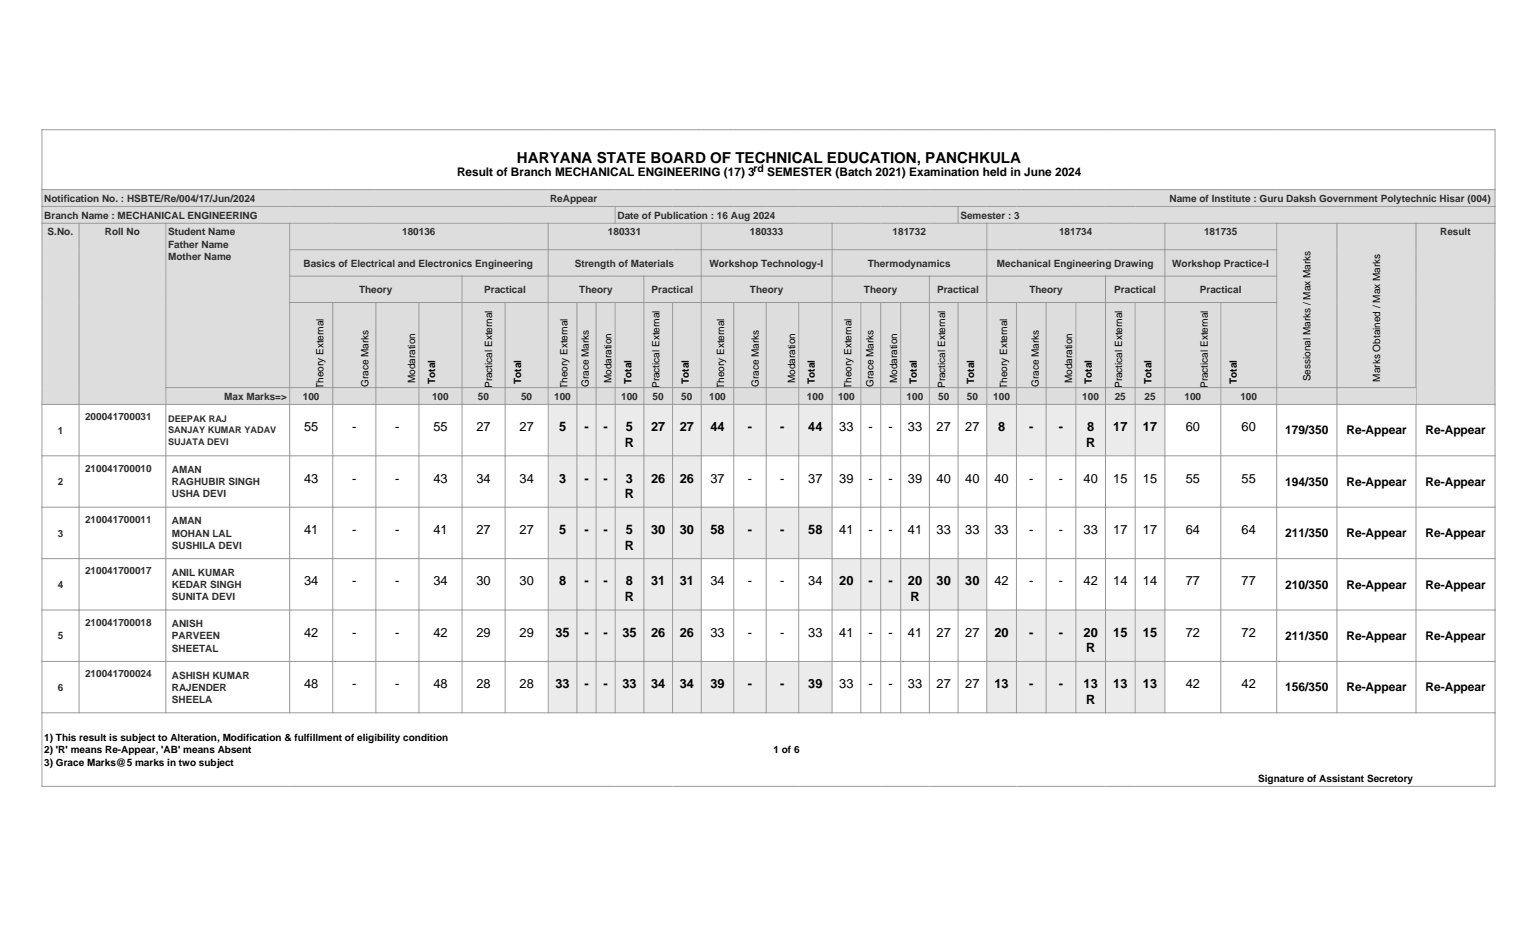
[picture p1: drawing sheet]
<svg xmlns="http://www.w3.org/2000/svg" width="444mm" height="270mm" viewBox="0 0 444 270" stroke-linecap="round" stroke-linejoin="round" font-family="sans-serif">
<defs><g id="words">
<text font-size="4.4" x="149.5" y="47.1">HARYANA STATE BOARD OF TECHNICAL EDUCATION, PANCHKULA</text>
<g font-size="3.7">
<text x="87.9" y="124.7">55</text>
<text x="101.9" y="124.7">-</text>
<text x="114.3" y="124.7">-</text>
<text x="125.3" y="124.7">55</text>
<text x="137.8" y="124.7">27</text>
<text x="150.3" y="124.7">27</text>
<text x="161.7" y="124.7">5</text>
<text x="169" y="124.7">-</text>
<text x="174.5" y="124.7">-</text>
<text x="181" y="124.7">5</text>
<text x="188.3" y="124.7">27</text>
<text x="196.6" y="124.7">27</text>
<text x="205.4" y="124.7">44</text>
<text x="216.3" y="124.7">-</text>
<text x="225.7" y="124.7">-</text>
<text x="233.8" y="124.7">44</text>
<text x="242.7" y="124.7">33</text>
<text x="251.2" y="124.7">-</text>
<text x="257" y="124.7">-</text>
<text x="262.6" y="124.7">33</text>
<text x="270.9" y="124.7">27</text>
<text x="279.2" y="124.7">27</text>
<text x="288.6" y="124.7">8</text>
<text x="297.6" y="124.7">-</text>
<text x="306.2" y="124.7">-</text>
<text x="314.4" y="124.7">8</text>
<text x="321.9" y="124.7">17</text>
<text x="330.5" y="124.7">17</text>
<text x="342.9" y="124.7">60</text>
<text x="359.1" y="124.7">60</text>
<text x="180.7" y="129.2">R</text>
<text x="314.1" y="129.2">R</text>
<text x="87.9" y="139.6">43</text>
<text x="101.9" y="139.6">-</text>
<text x="114.3" y="139.6">-</text>
<text x="125.3" y="139.6">43</text>
<text x="137.8" y="139.6">34</text>
<text x="150.3" y="139.6">34</text>
<text x="161.7" y="139.6">3</text>
<text x="169" y="139.6">-</text>
<text x="174.5" y="139.6">-</text>
<text x="181" y="139.6">3</text>
<text x="188.3" y="139.6">26</text>
<text x="196.6" y="139.6">26</text>
<text x="205.4" y="139.6">37</text>
<text x="216.3" y="139.6">-</text>
<text x="225.7" y="139.6">-</text>
<text x="233.8" y="139.6">37</text>
<text x="242.7" y="139.6">39</text>
<text x="251.2" y="139.6">-</text>
<text x="257" y="139.6">-</text>
<text x="262.6" y="139.6">39</text>
<text x="270.9" y="139.6">40</text>
<text x="279.2" y="139.6">40</text>
<text x="287.6" y="139.6">40</text>
<text x="297.6" y="139.6">-</text>
<text x="306.2" y="139.6">-</text>
<text x="313.4" y="139.6">40</text>
<text x="321.9" y="139.6">15</text>
<text x="330.5" y="139.6">15</text>
<text x="342.9" y="139.6">55</text>
<text x="359.1" y="139.6">55</text>
<text x="180.7" y="144.1">R</text>
<text x="87.9" y="154.4">41</text>
<text x="101.9" y="154.4">-</text>
<text x="114.3" y="154.4">-</text>
<text x="125.3" y="154.4">41</text>
<text x="137.8" y="154.4">27</text>
<text x="150.3" y="154.4">27</text>
<text x="161.7" y="154.4">5</text>
<text x="169" y="154.4">-</text>
<text x="174.5" y="154.4">-</text>
<text x="181" y="154.4">5</text>
<text x="188.3" y="154.4">30</text>
<text x="196.6" y="154.4">30</text>
<text x="205.4" y="154.4">58</text>
<text x="216.3" y="154.4">-</text>
<text x="225.7" y="154.4">-</text>
<text x="233.8" y="154.4">58</text>
<text x="242.7" y="154.4">41</text>
<text x="251.2" y="154.4">-</text>
<text x="257" y="154.4">-</text>
<text x="262.6" y="154.4">41</text>
<text x="270.9" y="154.4">33</text>
<text x="279.2" y="154.4">33</text>
<text x="287.6" y="154.4">33</text>
<text x="297.6" y="154.4">-</text>
<text x="306.2" y="154.4">-</text>
<text x="313.4" y="154.4">33</text>
<text x="321.9" y="154.4">17</text>
<text x="330.5" y="154.4">17</text>
<text x="342.9" y="154.4">64</text>
<text x="359.1" y="154.4">64</text>
<text x="180.7" y="159">R</text>
<text x="87.9" y="169.3">34</text>
<text x="101.9" y="169.3">-</text>
<text x="114.3" y="169.3">-</text>
<text x="125.3" y="169.3">34</text>
<text x="137.8" y="169.3">30</text>
<text x="150.3" y="169.3">30</text>
<text x="161.7" y="169.3">8</text>
<text x="169" y="169.3">-</text>
<text x="174.5" y="169.3">-</text>
<text x="180.7" y="173.8">R</text>
<text x="181" y="169.3">8</text>
<text x="188.3" y="169.3">31</text>
<text x="196.6" y="169.3">31</text>
<text x="205.4" y="169.3">34</text>
<text x="216.3" y="169.3">-</text>
<text x="225.7" y="169.3">-</text>
<text x="233.8" y="169.3">34</text>
<text x="242.7" y="169.3">20</text>
<text x="251.2" y="169.3">-</text>
<text x="257" y="169.3">-</text>
<text x="262.6" y="169.3">20</text>
<text x="263.3" y="173.8">R</text>
<text x="270.9" y="169.3">30</text>
<text x="279.2" y="169.3">30</text>
<text x="287.6" y="169.3">42</text>
<text x="297.6" y="169.3">-</text>
<text x="306.2" y="169.3">-</text>
<text x="313.4" y="169.3">42</text>
<text x="321.9" y="169.3">14</text>
<text x="330.5" y="169.3">14</text>
<text x="342.9" y="169.3">77</text>
<text x="359.1" y="169.3">77</text>
<text x="87.9" y="184.2">42</text>
<text x="101.9" y="184.2">-</text>
<text x="114.3" y="184.2">-</text>
<text x="125.3" y="184.2">42</text>
<text x="137.8" y="184.2">29</text>
<text x="150.3" y="184.2">29</text>
<text x="160.6" y="184.2">35</text>
<text x="169" y="184.2">-</text>
<text x="174.5" y="184.2">-</text>
<text x="180" y="184.2">35</text>
<text x="188.3" y="184.2">26</text>
<text x="196.6" y="184.2">26</text>
<text x="205.4" y="184.2">33</text>
<text x="216.3" y="184.2">-</text>
<text x="225.7" y="184.2">-</text>
<text x="233.8" y="184.2">33</text>
<text x="242.7" y="184.2">41</text>
<text x="251.2" y="184.2">-</text>
<text x="257" y="184.2">-</text>
<text x="262.6" y="184.2">41</text>
<text x="270.9" y="184.2">27</text>
<text x="279.2" y="184.2">27</text>
<text x="287.6" y="184.2">20</text>
<text x="297.6" y="184.2">-</text>
<text x="306.2" y="184.2">-</text>
<text x="313.4" y="184.2">20</text>
<text x="321.9" y="184.2">15</text>
<text x="330.5" y="184.2">15</text>
<text x="342.9" y="184.2">72</text>
<text x="359.1" y="184.2">72</text>
<text x="314.1" y="188.7">R</text>
<text x="87.9" y="199">48</text>
<text x="101.9" y="199">-</text>
<text x="114.3" y="199">-</text>
<text x="125.3" y="199">48</text>
<text x="137.8" y="199">28</text>
<text x="150.3" y="199">28</text>
<text x="160.6" y="199">33</text>
<text x="169" y="199">-</text>
<text x="174.5" y="199">-</text>
<text x="180" y="199">33</text>
<text x="188.3" y="199">34</text>
<text x="196.6" y="199">34</text>
<text x="205.4" y="199">39</text>
<text x="216.3" y="199">-</text>
<text x="225.7" y="199">-</text>
<text x="233.8" y="199">39</text>
<text x="242.7" y="199">33</text>
<text x="251.2" y="199">-</text>
<text x="257" y="199">-</text>
<text x="262.6" y="199">33</text>
<text x="270.9" y="199">27</text>
<text x="279.2" y="199">27</text>
<text x="287.6" y="199">13</text>
<text x="297.6" y="199">-</text>
<text x="306.2" y="199">-</text>
<text x="313.4" y="199">13</text>
<text x="314.1" y="203.6">R</text>
<text x="321.9" y="199">13</text>
<text x="330.5" y="199">13</text>
<text x="342.9" y="199">42</text>
<text x="359.1" y="199">42</text>
</g>
<g font-size="3.5">
<text x="371.7" y="125.7">179/350</text>
<text x="389.4" y="125.7">Re-Appear</text>
<text x="412.2" y="125.7">Re-Appear</text>
<text x="371.7" y="140.5">194/350</text>
<text x="389.4" y="140.5">Re-Appear</text>
<text x="412.2" y="140.5">Re-Appear</text>
<text x="371.7" y="155.4">211/350</text>
<text x="389.4" y="155.4">Re-Appear</text>
<text x="412.2" y="155.4">Re-Appear</text>
<text x="371.7" y="170.3">210/350</text>
<text x="389.4" y="170.3">Re-Appear</text>
<text x="412.2" y="170.3">Re-Appear</text>
<text x="371.7" y="185.1">211/350</text>
<text x="389.4" y="185.1">Re-Appear</text>
<text x="412.2" y="185.1">Re-Appear</text>
<text x="371.7" y="200">156/350</text>
<text x="389.4" y="200">Re-Appear</text>
<text x="412.2" y="200">Re-Appear</text>
</g>
<g font-size="3.4">
<text x="132.2" y="51">Result of Branch MECHANICAL ENGINEERING (17) 3</text>
<text x="221.9" y="51">SEMESTER (Batch 2021) Examination held in June 2024</text>
</g>
<text font-size="3" x="217.9" y="49.8">rd</text>
<g font-size="2.9" fill="#2f2d2d">
<text x="12.8" y="58.3">Notification No. : HSBTE/Re/004/17/Jun/2024</text>
<text x="159.1" y="58.3">ReAppear</text>
<text x="338.2" y="58.3">Name of Institute : Guru Daksh Government Polytechnic Hisar (004)</text>
<text x="12.8" y="63.2">Branch Name : MECHANICAL ENGINEERING</text>
<text x="178.6" y="63.2">Date of Publication : 16 Aug 2024</text>
<text x="277.7" y="63.2">Semester : 3</text>
<text x="13.8" y="68.1">S.No.</text>
<text x="30.3" y="68.1">Roll No</text>
<text x="48.6" y="68.1">Student Name</text>
<text x="48.6" y="71.7">Father Name</text>
<text x="116.3" y="68.1">180136</text>
<text x="175.8" y="68.1">180331</text>
<text x="216.9" y="68.1">180333</text>
<text x="258.2" y="68.1">181732</text>
<text x="306.3" y="68.1">181734</text>
<text x="348.2" y="68.1">181735</text>
<text x="416.5" y="68.1">Result</text>
<text x="48.6" y="75.2">Mother Name</text>
<text x="87.8" y="77.1">Basics of Electrical and Electronics Engineering</text>
<text x="166.2" y="77.1">Strength of Materials</text>
<text x="205.1" y="77.1">Workshop Technology-I</text>
<text x="251" y="77.1">Thermodynamics</text>
<text x="288.3" y="77.1">Mechanical Engineering Drawing</text>
<text x="339" y="77.1">Workshop Practice-I</text>
<text x="103.8" y="84.8">Theory</text>
<text x="140" y="84.8">Practical</text>
<text x="167.5" y="84.8">Theory</text>
<text x="188.4" y="84.8">Practical</text>
<text x="216.9" y="84.8">Theory</text>
<text x="249.9" y="84.8">Theory</text>
<text x="271" y="84.8">Practical</text>
<text x="297.7" y="84.8">Theory</text>
<text x="322.2" y="84.8">Practical</text>
<text x="347" y="84.8">Practical</text>
<text x="64.8" y="115.6">Max Marks=&gt;</text>
<text x="87.6" y="115.6">100</text>
<text x="125" y="115.6">100</text>
<text x="138.2" y="115.6">50</text>
<text x="150.7" y="115.6">50</text>
<text x="160.3" y="115.6">100</text>
<text x="179.6" y="115.6">100</text>
<text x="188.7" y="115.6">50</text>
<text x="197" y="115.6">50</text>
<text x="205.1" y="115.6">100</text>
<text x="233.4" y="115.6">100</text>
<text x="242.4" y="115.6">100</text>
<text x="262.2" y="115.6">100</text>
<text x="271.3" y="115.6">50</text>
<text x="279.6" y="115.6">50</text>
<text x="287.2" y="115.6">100</text>
<text x="313" y="115.6">100</text>
<text x="322.4" y="115.6">25</text>
<text x="331" y="115.6">25</text>
<text x="342.5" y="115.6">100</text>
<text x="358.7" y="115.6">100</text>
<text x="16.7" y="125.5">1</text>
<text x="24.6" y="121.5">200041700031</text>
<text x="24.6" y="136.4">210041700010</text>
<text x="49.7" y="136.8">AMAN</text>
<text x="16.7" y="140.4">2</text>
<text x="49.7" y="140.4">RAGHUBIR SINGH</text>
<text x="49.7" y="143.9">USHA DEVI</text>
<text x="16.7" y="155.2">3</text>
<text x="24.6" y="151.3">210041700011</text>
<text x="49.7" y="151.7">AMAN</text>
<text x="49.7" y="155.2">MOHAN LAL</text>
<text x="49.7" y="158.8">SUSHILA DEVI</text>
<text x="24.6" y="166.1">210041700017</text>
<text x="49.7" y="166.5">ANIL KUMAR</text>
<text x="16.7" y="170.1">4</text>
<text x="49.7" y="170.1">KEDAR SINGH</text>
<text x="49.7" y="173.6">SUNITA DEVI</text>
<text x="16.7" y="184.9">5</text>
<text x="24.6" y="181">210041700018</text>
<text x="49.7" y="181.4">ANISH</text>
<text x="49.7" y="184.9">PARVEEN</text>
<text x="49.7" y="188.5">SHEETAL</text>
<text x="24.6" y="195.9">210041700024</text>
<text x="49.7" y="196.3">ASHISH KUMAR</text>
<text x="16.7" y="199.8">6</text>
<text x="49.7" y="199.8">RAJENDER</text>
<text x="49.7" y="203.4">SHEELA</text>
</g>
<g font-size="2.9">
<text x="93.5" y="112.5" transform="rotate(-90 93.5 112.5)">Theory External</text>
<text x="106.6" y="111.9" transform="rotate(-90 106.6 111.9)">Grace Marks</text>
<text x="120.1" y="110.9" transform="rotate(-90 120.1 110.9)">Modaration</text>
<text x="125.8" y="111" transform="rotate(-90 125.8 111)">Total</text>
<text x="142.3" y="112.3" transform="rotate(-90 142.3 112.3)">Practical External</text>
<text x="150.8" y="111" transform="rotate(-90 150.8 111)">Total</text>
<text x="164.1" y="112.5" transform="rotate(-90 164.1 112.5)">Theory External</text>
<text x="170.3" y="111.9" transform="rotate(-90 170.3 111.9)">Grace Marks</text>
<text x="176.9" y="110.9" transform="rotate(-90 176.9 110.9)">Modaration</text>
<text x="182.6" y="111" transform="rotate(-90 182.6 111)">Total</text>
<text x="190.7" y="112.3" transform="rotate(-90 190.7 112.3)">Practical External</text>
<text x="199.2" y="111" transform="rotate(-90 199.2 111)">Total</text>
<text x="209.5" y="112.5" transform="rotate(-90 209.5 112.5)">Theory External</text>
<text x="219.5" y="111.9" transform="rotate(-90 219.5 111.9)">Grace Marks</text>
<text x="229.9" y="110.9" transform="rotate(-90 229.9 110.9)">Modaration</text>
<text x="235.7" y="111" transform="rotate(-90 235.7 111)">Total</text>
<text x="246.2" y="112.5" transform="rotate(-90 246.2 112.5)">Theory External</text>
<text x="252.6" y="111.9" transform="rotate(-90 252.6 111.9)">Grace Marks</text>
<text x="259.4" y="110.9" transform="rotate(-90 259.4 110.9)">Modaration</text>
<text x="265.2" y="111" transform="rotate(-90 265.2 111)">Total</text>
<text x="273.3" y="112.3" transform="rotate(-90 273.3 112.3)">Practical External</text>
<text x="281.8" y="111" transform="rotate(-90 281.8 111)">Total</text>
<text x="291.2" y="112.5" transform="rotate(-90 291.2 112.5)">Theory External</text>
<text x="300.4" y="111.9" transform="rotate(-90 300.4 111.9)">Grace Marks</text>
<text x="310.1" y="110.9" transform="rotate(-90 310.1 110.9)">Modaration</text>
<text x="315.8" y="111" transform="rotate(-90 315.8 111)">Total</text>
<text x="324.5" y="112.3" transform="rotate(-90 324.5 112.3)">Practical External</text>
<text x="333" y="111" transform="rotate(-90 333 111)">Total</text>
<text x="349.3" y="112.3" transform="rotate(-90 349.3 112.3)">Practical External</text>
<text x="357.7" y="111" transform="rotate(-90 357.7 111)">Total</text>
<text x="379" y="110.3" transform="rotate(-90 379 110.3)">Sessional Marks / Max Marks</text>
<text x="399.1" y="110.4" transform="rotate(-90 399.1 110.4)">Marks Obtained / Max Marks</text>
<text x="12.8" y="214.3">1) This result is subject to Alteration, Modification &amp; fulfillment of eligibility condition</text>
<text x="12.8" y="217.9">2) 'R' means Re-Appear, 'AB' means Absent</text>
<text x="12.8" y="221.4">3) Grace Marks@5 marks in two subject</text>
<text x="223.7" y="217.9">1 of 6</text>
<text x="363.9" y="226.1">Signature of Assistant Secretory</text>
</g>
<g font-size="2.6" fill="#2f2d2d">
<text x="48.6" y="122.2">DEEPAK RAJ</text>
<text x="48.6" y="125.4">SANJAY KUMAR YADAV</text>
<text x="48.6" y="128.6">SUJATA DEVI</text>
</g>
</g></defs>
<path d="M12 37.5h420.5M12.1 37.4v17.6M432.4 37.4v17.6" fill="none" stroke="#999" stroke-width=".29"/>
<path d="M12.3 55h146.2v4.6h-146.2z" fill="#ddd"/>
<path d="M12 54.8h146.5M12.1 54.7v5.2" fill="none" stroke="#999" stroke-width=".29"/>
<path d="M158.5 55h72.5v4.6h-72.5z" fill="#ddd"/>
<path d="M158.5 54.8h72.5" fill="none" stroke="#999" stroke-width=".29"/>
<path d="M231 55h201.2v4.6h-201.2z" fill="#ddd"/>
<path d="M231 54.8h201.5M432.4 54.7v5.2" fill="none" stroke="#999" stroke-width=".29"/>
<path d="M12.3 59.9h165.5v4.6h-165.5z" fill="#ddd"/>
<path d="M12 59.7h166.1M12.1 59.6v5.1" fill="none" stroke="#999" stroke-width=".29"/>
<path d="M178.1 59.9h98.8v4.6h-98.8z" fill="#ddd"/>
<path d="M177.8 59.7h99.4M177.9 59.6v5.1" fill="none" stroke="#999" stroke-width=".29"/>
<path d="M277.2 59.9h155v4.6h-155z" fill="#ddd"/>
<path d="M276.9 59.7h155.6M277.1 59.6v5.1M432.4 59.6v5.1" fill="none" stroke="#999" stroke-width=".29"/>
<path d="M12.3 64.7h10.4v52.2h-10.4z" fill="#ddd"/>
<path d="M12 64.6h11M12.1 64.5v52.6" fill="none" stroke="#999" stroke-width=".29"/>
<path d="M23 64.7h24.8v52.2h-24.8z" fill="#ddd"/>
<path d="M22.7 64.6h25.4M22.9 64.5v52.6" fill="none" stroke="#999" stroke-width=".29"/>
<path d="M48.1 64.7h35.5v47.3h-35.5z" fill="#ddd"/>
<path d="M47.8 64.6h36.1M48 64.5v47.7" fill="none" stroke="#999" stroke-width=".29"/>
<path d="M83.9 64.7h74.5v7.4h-74.5z" fill="#ddd"/>
<path d="M83.6 64.6h75.1M83.8 64.5v7.9" fill="none" stroke="#999" stroke-width=".29"/>
<path d="M158.7 64.7h44v7.4h-44z" fill="#ddd"/>
<path d="M158.4 64.6h44.5M158.5 64.5v7.9" fill="none" stroke="#999" stroke-width=".29"/>
<path d="M202.9 64.7h37.6v7.4h-37.6z" fill="#ddd"/>
<path d="M202.7 64.6h38.1M202.8 64.5v7.9" fill="none" stroke="#999" stroke-width=".29"/>
<path d="M240.8 64.7h44.4v7.4h-44.4z" fill="#ddd"/>
<path d="M240.5 64.6h45M240.6 64.5v7.9" fill="none" stroke="#999" stroke-width=".29"/>
<path d="M285.5 64.7h51.3v7.4h-51.3z" fill="#ddd"/>
<path d="M285.2 64.6h51.8M285.4 64.5v7.9" fill="none" stroke="#999" stroke-width=".29"/>
<path d="M337 64.7h32.1v7.4h-32.1z" fill="#ddd"/>
<path d="M336.8 64.6h32.6M336.9 64.5v7.9" fill="none" stroke="#999" stroke-width=".29"/>
<path d="M369.4 64.7h17.1v47.3h-17.1z" fill="#ddd"/>
<path d="M369.1 64.6h17.7M369.2 64.5v47.7" fill="none" stroke="#999" stroke-width=".29"/>
<path d="M386.8 64.7h22.6v47.3h-22.6z" fill="#ddd"/>
<path d="M386.5 64.6h23.1M386.6 64.5v47.7" fill="none" stroke="#999" stroke-width=".29"/>
<path d="M409.6 64.7h22.6v52.2h-22.6z" fill="#ddd"/>
<path d="M409.4 64.6h23.1M409.5 64.5v52.6M432.4 64.5v52.6" fill="none" stroke="#999" stroke-width=".29"/>
<path d="M83.9 72.4h74.5v7.3h-74.5z" fill="#ddd"/>
<path d="M83.6 72.2h75.1M83.8 72.1v7.9" fill="none" stroke="#999" stroke-width=".29"/>
<path d="M158.7 72.4h44v7.3h-44z" fill="#ddd"/>
<path d="M158.4 72.2h44.5M158.5 72.1v7.9" fill="none" stroke="#999" stroke-width=".29"/>
<path d="M202.9 72.4h37.6v7.3h-37.6z" fill="#ddd"/>
<path d="M202.7 72.2h38.1M202.8 72.1v7.9" fill="none" stroke="#999" stroke-width=".29"/>
<path d="M240.8 72.4h44.4v7.3h-44.4z" fill="#ddd"/>
<path d="M240.5 72.2h45M240.6 72.1v7.9" fill="none" stroke="#999" stroke-width=".29"/>
<path d="M285.5 72.4h51.3v7.3h-51.3z" fill="#ddd"/>
<path d="M285.2 72.2h51.8M285.4 72.1v7.9" fill="none" stroke="#999" stroke-width=".29"/>
<path d="M337 72.4h32.1v7.3h-32.1z" fill="#ddd"/>
<path d="M336.8 72.2h32.6M336.9 72.1v7.9" fill="none" stroke="#999" stroke-width=".29"/>
<path d="M83.9 80h49.6v7.4h-49.6z" fill="#ddd"/>
<path d="M83.6 79.9h50.2M83.8 79.7v7.9" fill="none" stroke="#999" stroke-width=".29"/>
<path d="M133.8 80h24.6v7.4h-24.6z" fill="#ddd"/>
<path d="M133.5 79.9h25.2M133.6 79.7v7.9" fill="none" stroke="#999" stroke-width=".29"/>
<path d="M158.7 80h27.4v7.4h-27.4z" fill="#ddd"/>
<path d="M158.4 79.9h27.9M158.5 79.7v7.9" fill="none" stroke="#999" stroke-width=".29"/>
<path d="M186.3 80h16.4v7.4h-16.4z" fill="#ddd"/>
<path d="M186.1 79.9h16.8M186.2 79.7v7.9" fill="none" stroke="#999" stroke-width=".29"/>
<path d="M202.9 80h37.6v7.4h-37.6z" fill="#ddd"/>
<path d="M202.7 79.9h38.1M202.8 79.7v7.9" fill="none" stroke="#999" stroke-width=".29"/>
<path d="M240.8 80h27.8v7.4h-27.8z" fill="#ddd"/>
<path d="M240.5 79.9h28.4M240.6 79.7v7.9" fill="none" stroke="#999" stroke-width=".29"/>
<path d="M268.9 80h16.3v7.4h-16.3z" fill="#ddd"/>
<path d="M268.6 79.9h16.9M268.8 79.7v7.9" fill="none" stroke="#999" stroke-width=".29"/>
<path d="M285.5 80h34.1v7.4h-34.1z" fill="#ddd"/>
<path d="M285.2 79.9h34.6M285.4 79.7v7.9" fill="none" stroke="#999" stroke-width=".29"/>
<path d="M319.8 80h17v7.4h-17z" fill="#ddd"/>
<path d="M319.6 79.9h17.4M319.7 79.7v7.9" fill="none" stroke="#999" stroke-width=".29"/>
<path d="M337 80h32.1v7.4h-32.1z" fill="#ddd"/>
<path d="M336.8 79.9h32.6M336.9 79.7v7.9" fill="none" stroke="#999" stroke-width=".29"/>
<path d="M83.9 87.6h12.2v24.4h-12.2z" fill="#ddd"/>
<path d="M83.6 87.5h12.8M83.8 87.4v24.8" fill="none" stroke="#999" stroke-width=".29"/>
<path d="M96.4 87.6h12.2v24.4h-12.2z" fill="#ddd"/>
<path d="M96.1 87.5h12.7M96.2 87.4v24.8" fill="none" stroke="#999" stroke-width=".29"/>
<path d="M108.8 87.6h12.2v24.4h-12.2z" fill="#ddd"/>
<path d="M108.6 87.5h12.7M108.7 87.4v24.8" fill="none" stroke="#999" stroke-width=".29"/>
<path d="M121.3 87.6h12.2v24.4h-12.2z" fill="#ddd"/>
<path d="M121 87.5h12.8M121.2 87.4v24.8" fill="none" stroke="#999" stroke-width=".29"/>
<path d="M133.8 87.6h12.2v24.4h-12.2z" fill="#ddd"/>
<path d="M133.5 87.5h12.7M133.6 87.4v24.8" fill="none" stroke="#999" stroke-width=".29"/>
<path d="M146.2 87.6h12.2v24.4h-12.2z" fill="#ddd"/>
<path d="M146 87.5h12.7M146.1 87.4v24.8" fill="none" stroke="#999" stroke-width=".29"/>
<path d="M158.7 87.6h8v24.4h-8z" fill="#ddd"/>
<path d="M158.4 87.5h8.6M158.5 87.4v24.8" fill="none" stroke="#999" stroke-width=".29"/>
<path d="M167 87.6h5.2v24.4h-5.2z" fill="#ddd"/>
<path d="M166.7 87.5h5.8M166.8 87.4v24.8" fill="none" stroke="#999" stroke-width=".29"/>
<path d="M172.5 87.6h5.3v24.4h-5.3z" fill="#ddd"/>
<path d="M172.2 87.5h5.9M172.4 87.4v24.8" fill="none" stroke="#999" stroke-width=".29"/>
<path d="M178.1 87.6h8v24.4h-8z" fill="#ddd"/>
<path d="M177.8 87.5h8.5M177.9 87.4v24.8" fill="none" stroke="#999" stroke-width=".29"/>
<path d="M186.3 87.6h8.1v24.4h-8.1z" fill="#ddd"/>
<path d="M186.1 87.5h8.5M186.2 87.4v24.8" fill="none" stroke="#999" stroke-width=".29"/>
<path d="M194.6 87.6h8.1v24.4h-8.1z" fill="#ddd"/>
<path d="M194.4 87.5h8.5M194.5 87.4v24.8" fill="none" stroke="#999" stroke-width=".29"/>
<path d="M202.9 87.6h9.2v24.4h-9.2z" fill="#ddd"/>
<path d="M202.7 87.5h9.6M202.8 87.4v24.8" fill="none" stroke="#999" stroke-width=".29"/>
<path d="M212.3 87.6h9.2v24.4h-9.2z" fill="#ddd"/>
<path d="M212.1 87.5h9.6M212.2 87.4v24.8" fill="none" stroke="#999" stroke-width=".29"/>
<path d="M221.7 87.6h9.1v24.4h-9.1z" fill="#ddd"/>
<path d="M221.5 87.5h9.6M221.6 87.4v24.8" fill="none" stroke="#999" stroke-width=".29"/>
<path d="M231.1 87.6h9.4v24.4h-9.4z" fill="#ddd"/>
<path d="M230.8 87.5h10M231 87.4v24.8" fill="none" stroke="#999" stroke-width=".29"/>
<path d="M240.8 87.6h8v24.4h-8z" fill="#ddd"/>
<path d="M240.5 87.5h8.6M240.6 87.4v24.8" fill="none" stroke="#999" stroke-width=".29"/>
<path d="M249.1 87.6h5.5v24.4h-5.5z" fill="#ddd"/>
<path d="M248.8 87.5h6M248.9 87.4v24.8" fill="none" stroke="#999" stroke-width=".29"/>
<path d="M254.8 87.6h5.6v24.4h-5.6z" fill="#ddd"/>
<path d="M254.6 87.5h6M254.7 87.4v24.8" fill="none" stroke="#999" stroke-width=".29"/>
<path d="M260.6 87.6h8v24.4h-8z" fill="#ddd"/>
<path d="M260.4 87.5h8.5M260.5 87.4v24.8" fill="none" stroke="#999" stroke-width=".29"/>
<path d="M268.9 87.6h8v24.4h-8z" fill="#ddd"/>
<path d="M268.6 87.5h8.6M268.8 87.4v24.8" fill="none" stroke="#999" stroke-width=".29"/>
<path d="M277.2 87.6h8v24.4h-8z" fill="#ddd"/>
<path d="M276.9 87.5h8.6M277.1 87.4v24.8" fill="none" stroke="#999" stroke-width=".29"/>
<path d="M285.5 87.6h8.3v24.4h-8.3z" fill="#ddd"/>
<path d="M285.2 87.5h8.9M285.4 87.4v24.8" fill="none" stroke="#999" stroke-width=".29"/>
<path d="M294.1 87.6h8.3v24.4h-8.3z" fill="#ddd"/>
<path d="M293.8 87.5h8.9M294 87.4v24.8" fill="none" stroke="#999" stroke-width=".29"/>
<path d="M302.7 87.6h8.3v24.4h-8.3z" fill="#ddd"/>
<path d="M302.4 87.5h8.9M302.5 87.4v24.8" fill="none" stroke="#999" stroke-width=".29"/>
<path d="M311.3 87.6h8.3v24.4h-8.3z" fill="#ddd"/>
<path d="M311 87.5h8.8M311.1 87.4v24.8" fill="none" stroke="#999" stroke-width=".29"/>
<path d="M319.8 87.6h8.4v24.4h-8.4z" fill="#ddd"/>
<path d="M319.6 87.5h8.8M319.7 87.4v24.8" fill="none" stroke="#999" stroke-width=".29"/>
<path d="M328.4 87.6h8.4v24.4h-8.4z" fill="#ddd"/>
<path d="M328.2 87.5h8.8M328.3 87.4v24.8" fill="none" stroke="#999" stroke-width=".29"/>
<path d="M337 87.6h15.9v24.4h-15.9z" fill="#ddd"/>
<path d="M336.8 87.5h16.4M336.9 87.4v24.8" fill="none" stroke="#999" stroke-width=".29"/>
<path d="M353.2 87.6h15.9v24.4h-15.9z" fill="#ddd"/>
<path d="M352.9 87.5h16.5M353.1 87.4v24.8" fill="none" stroke="#999" stroke-width=".29"/>
<path d="M48.1 112.2h35.5v4.7h-35.5z" fill="#ddd"/>
<path d="M47.8 112.1h36.1M48 112v5.1" fill="none" stroke="#999" stroke-width=".29"/>
<path d="M83.9 112.2h12.2v4.7h-12.2z" fill="#ddd"/>
<path d="M83.6 112.1h12.8M83.8 112v5.1" fill="none" stroke="#999" stroke-width=".29"/>
<path d="M96.4 112.2h12.2v4.7h-12.2z" fill="#ddd"/>
<path d="M96.1 112.1h12.7M96.2 112v5.1" fill="none" stroke="#999" stroke-width=".29"/>
<path d="M108.8 112.2h12.2v4.7h-12.2z" fill="#ddd"/>
<path d="M108.6 112.1h12.7M108.7 112v5.1" fill="none" stroke="#999" stroke-width=".29"/>
<path d="M121.3 112.2h12.2v4.7h-12.2z" fill="#ddd"/>
<path d="M121 112.1h12.8M121.2 112v5.1" fill="none" stroke="#999" stroke-width=".29"/>
<path d="M133.8 112.2h12.2v4.7h-12.2z" fill="#ddd"/>
<path d="M133.5 112.1h12.7M133.6 112v5.1" fill="none" stroke="#999" stroke-width=".29"/>
<path d="M146.2 112.2h12.2v4.7h-12.2z" fill="#ddd"/>
<path d="M146 112.1h12.7M146.1 112v5.1" fill="none" stroke="#999" stroke-width=".29"/>
<path d="M158.7 112.2h8v4.7h-8z" fill="#ddd"/>
<path d="M158.4 112.1h8.6M158.5 112v5.1" fill="none" stroke="#999" stroke-width=".29"/>
<path d="M167 112.2h5.2v4.7h-5.2z" fill="#ddd"/>
<path d="M166.7 112.1h5.8M166.8 112v5.1" fill="none" stroke="#999" stroke-width=".29"/>
<path d="M172.5 112.2h5.3v4.7h-5.3z" fill="#ddd"/>
<path d="M172.2 112.1h5.9M172.4 112v5.1" fill="none" stroke="#999" stroke-width=".29"/>
<path d="M178.1 112.2h8v4.7h-8z" fill="#ddd"/>
<path d="M177.8 112.1h8.5M177.9 112v5.1" fill="none" stroke="#999" stroke-width=".29"/>
<path d="M186.3 112.2h8.1v4.7h-8.1z" fill="#ddd"/>
<path d="M186.1 112.1h8.5M186.2 112v5.1" fill="none" stroke="#999" stroke-width=".29"/>
<path d="M194.6 112.2h8.1v4.7h-8.1z" fill="#ddd"/>
<path d="M194.4 112.1h8.5M194.5 112v5.1" fill="none" stroke="#999" stroke-width=".29"/>
<path d="M202.9 112.2h9.2v4.7h-9.2z" fill="#ddd"/>
<path d="M202.7 112.1h9.6M202.8 112v5.1" fill="none" stroke="#999" stroke-width=".29"/>
<path d="M212.3 112.2h9.2v4.7h-9.2z" fill="#ddd"/>
<path d="M212.1 112.1h9.6M212.2 112v5.1" fill="none" stroke="#999" stroke-width=".29"/>
<path d="M221.7 112.2h9.1v4.7h-9.1z" fill="#ddd"/>
<path d="M221.5 112.1h9.6M221.6 112v5.1" fill="none" stroke="#999" stroke-width=".29"/>
<path d="M231.1 112.2h9.4v4.7h-9.4z" fill="#ddd"/>
<path d="M230.8 112.1h10M231 112v5.1" fill="none" stroke="#999" stroke-width=".29"/>
<path d="M240.8 112.2h8v4.7h-8z" fill="#ddd"/>
<path d="M240.5 112.1h8.6M240.6 112v5.1" fill="none" stroke="#999" stroke-width=".29"/>
<path d="M249.1 112.2h5.5v4.7h-5.5z" fill="#ddd"/>
<path d="M248.8 112.1h6M248.9 112v5.1" fill="none" stroke="#999" stroke-width=".29"/>
<path d="M254.8 112.2h5.6v4.7h-5.6z" fill="#ddd"/>
<path d="M254.6 112.1h6M254.7 112v5.1" fill="none" stroke="#999" stroke-width=".29"/>
<path d="M260.6 112.2h8v4.7h-8z" fill="#ddd"/>
<path d="M260.4 112.1h8.5M260.5 112v5.1" fill="none" stroke="#999" stroke-width=".29"/>
<path d="M268.9 112.2h8v4.7h-8z" fill="#ddd"/>
<path d="M268.6 112.1h8.6M268.8 112v5.1" fill="none" stroke="#999" stroke-width=".29"/>
<path d="M277.2 112.2h8v4.7h-8z" fill="#ddd"/>
<path d="M276.9 112.1h8.6M277.1 112v5.1" fill="none" stroke="#999" stroke-width=".29"/>
<path d="M285.5 112.2h8.3v4.7h-8.3z" fill="#ddd"/>
<path d="M285.2 112.1h8.9M285.4 112v5.1" fill="none" stroke="#999" stroke-width=".29"/>
<path d="M294.1 112.2h8.3v4.7h-8.3z" fill="#ddd"/>
<path d="M293.8 112.1h8.9M294 112v5.1" fill="none" stroke="#999" stroke-width=".29"/>
<path d="M302.7 112.2h8.3v4.7h-8.3z" fill="#ddd"/>
<path d="M302.4 112.1h8.9M302.5 112v5.1" fill="none" stroke="#999" stroke-width=".29"/>
<path d="M311.3 112.2h8.3v4.7h-8.3z" fill="#ddd"/>
<path d="M311 112.1h8.8M311.1 112v5.1" fill="none" stroke="#999" stroke-width=".29"/>
<path d="M319.8 112.2h8.4v4.7h-8.4z" fill="#ddd"/>
<path d="M319.6 112.1h8.8M319.7 112v5.1" fill="none" stroke="#999" stroke-width=".29"/>
<path d="M328.4 112.2h8.4v4.7h-8.4z" fill="#ddd"/>
<path d="M328.2 112.1h8.8M328.3 112v5.1" fill="none" stroke="#999" stroke-width=".29"/>
<path d="M337 112.2h15.9v4.7h-15.9z" fill="#ddd"/>
<path d="M336.8 112.1h16.4M336.9 112v5.1" fill="none" stroke="#999" stroke-width=".29"/>
<path d="M353.2 112.2h15.9v4.7h-15.9z" fill="#ddd"/>
<path d="M352.9 112.1h16.5M353.1 112v5.1" fill="none" stroke="#999" stroke-width=".29"/>
<path d="M369.4 112.2h17.1v4.7h-17.1z" fill="#ddd"/>
<path d="M369.1 112.1h17.7M369.2 112v5.1" fill="none" stroke="#999" stroke-width=".29"/>
<path d="M386.8 112.2h22.6v4.7h-22.6z" fill="#ddd"/>
<path d="M12 117h146.7M12.1 116.9v15.1M22.9 116.9v15.1M48 116.9v15.1M83.8 116.9v15.1M96.2 116.9v15.1M108.7 116.9v15.1M121.2 116.9v15.1M133.6 116.9v15.1M146.1 116.9v15.1M386.5 112.1h23.1M386.6 112v5.1" fill="none" stroke="#999" stroke-width=".29"/>
<path d="M158.7 117.1h8v14.6h-8z" fill="#f0e9e9"/>
<path d="M158.4 117h8.6M158.5 116.9v15.1" fill="none" stroke="#999" stroke-width=".29"/>
<path d="M167 117.1h5.2v14.6h-5.2z" fill="#f0e9e9"/>
<path d="M166.7 117h5.8M166.8 116.9v15.1" fill="none" stroke="#999" stroke-width=".29"/>
<path d="M172.5 117.1h5.3v14.6h-5.3z" fill="#f0e9e9"/>
<path d="M172.2 117h5.9M172.4 116.9v15.1" fill="none" stroke="#999" stroke-width=".29"/>
<path d="M178.1 117.1h8v14.6h-8z" fill="#f0e9e9"/>
<path d="M177.8 117h8.5M177.9 116.9v15.1" fill="none" stroke="#999" stroke-width=".29"/>
<path d="M186.3 117.1h8.1v14.6h-8.1z" fill="#f0e9e9"/>
<path d="M186.1 117h8.5M186.2 116.9v15.1" fill="none" stroke="#999" stroke-width=".29"/>
<path d="M194.6 117.1h8.1v14.6h-8.1z" fill="#f0e9e9"/>
<path d="M194.4 117h8.5M194.5 116.9v15.1" fill="none" stroke="#999" stroke-width=".29"/>
<path d="M202.9 117.1h9.2v14.6h-9.2z" fill="#f0e9e9"/>
<path d="M202.7 117h9.6M202.8 116.9v15.1" fill="none" stroke="#999" stroke-width=".29"/>
<path d="M212.3 117.1h9.2v14.6h-9.2z" fill="#f0e9e9"/>
<path d="M212.1 117h9.6M212.2 116.9v15.1" fill="none" stroke="#999" stroke-width=".29"/>
<path d="M221.7 117.1h9.1v14.6h-9.1z" fill="#f0e9e9"/>
<path d="M221.5 117h9.6M221.6 116.9v15.1" fill="none" stroke="#999" stroke-width=".29"/>
<path d="M231.1 117.1h9.4v14.6h-9.4z" fill="#f0e9e9"/>
<path d="M230.8 117h54.7M231 116.9v15.1M240.6 116.9v15.1M248.9 116.9v15.1M254.7 116.9v15.1M260.5 116.9v15.1M268.8 116.9v15.1M277.1 116.9v15.1" fill="none" stroke="#999" stroke-width=".29"/>
<path d="M285.5 117.1h8.3v14.6h-8.3z" fill="#f0e9e9"/>
<path d="M285.2 117h8.9M285.4 116.9v15.1" fill="none" stroke="#999" stroke-width=".29"/>
<path d="M294.1 117.1h8.3v14.6h-8.3z" fill="#f0e9e9"/>
<path d="M293.8 117h8.9M294 116.9v15.1" fill="none" stroke="#999" stroke-width=".29"/>
<path d="M302.7 117.1h8.3v14.6h-8.3z" fill="#f0e9e9"/>
<path d="M302.4 117h8.9M302.5 116.9v15.1" fill="none" stroke="#999" stroke-width=".29"/>
<path d="M311.3 117.1h8.3v14.6h-8.3z" fill="#f0e9e9"/>
<path d="M311 117h8.8M311.1 116.9v15.1" fill="none" stroke="#999" stroke-width=".29"/>
<path d="M319.8 117.1h8.4v14.6h-8.4z" fill="#f0e9e9"/>
<path d="M319.6 117h8.8M319.7 116.9v15.1" fill="none" stroke="#999" stroke-width=".29"/>
<path d="M328.4 117.1h8.4v14.6h-8.4z" fill="#f0e9e9"/>
<g fill="none" stroke="#999" stroke-width=".29">
<path d="M328.2 117h104.3M328.3 116.9v15.1M336.9 116.9v15.1M353.1 116.9v15.1M369.2 116.9v15.1M386.6 116.9v15.1M409.5 116.9v15.1M432.4 116.9v15.1M12 131.9h146.7M12.1 131.7v15.1M22.9 131.7v15.1M48 131.7v15.1"/>
<path d="M83.8 131.7v15.1M96.2 131.7v15.1M108.7 131.7v15.1M121.2 131.7v15.1M133.6 131.7v15.1M146.1 131.7v15.1"/>
</g>
<path d="M158.7 132h8v14.6h-8z" fill="#f0e9e9"/>
<path d="M158.4 131.9h8.6M158.5 131.7v15.1" fill="none" stroke="#999" stroke-width=".29"/>
<path d="M167 132h5.2v14.6h-5.2z" fill="#f0e9e9"/>
<path d="M166.7 131.9h5.8M166.8 131.7v15.1" fill="none" stroke="#999" stroke-width=".29"/>
<path d="M172.5 132h5.3v14.6h-5.3z" fill="#f0e9e9"/>
<path d="M172.2 131.9h5.9M172.4 131.7v15.1" fill="none" stroke="#999" stroke-width=".29"/>
<path d="M178.1 132h8v14.6h-8z" fill="#f0e9e9"/>
<path d="M177.8 131.9h8.5M177.9 131.7v15.1" fill="none" stroke="#999" stroke-width=".29"/>
<path d="M186.3 132h8.1v14.6h-8.1z" fill="#f0e9e9"/>
<path d="M186.1 131.9h8.5M186.2 131.7v15.1" fill="none" stroke="#999" stroke-width=".29"/>
<path d="M194.6 132h8.1v14.6h-8.1z" fill="#f0e9e9"/>
<g fill="none" stroke="#999" stroke-width=".29">
<path d="M194.4 131.9h238.1M194.5 131.7v15.1M202.8 131.7v15.1M212.2 131.7v15.1M221.6 131.7v15.1M231 131.7v15.1M240.6 131.7v15.1M248.9 131.7v15.1M254.7 131.7v15.1M260.5 131.7v15.1M268.8 131.7v15.1M277.1 131.7v15.1"/>
<path d="M285.4 131.7v15.1M294 131.7v15.1M302.5 131.7v15.1M311.1 131.7v15.1M319.7 131.7v15.1M328.3 131.7v15.1M336.9 131.7v15.1M353.1 131.7v15.1M369.2 131.7v15.1M386.6 131.7v15.1M409.5 131.7v15.1M432.4 131.7v15.1"/>
<path d="M12 146.7h146.7M12.1 146.6v15.1M22.9 146.6v15.1M48 146.6v15.1M83.8 146.6v15.1M96.2 146.6v15.1M108.7 146.6v15.1M121.2 146.6v15.1M133.6 146.6v15.1M146.1 146.6v15.1"/>
</g>
<path d="M158.7 146.8h8v14.7h-8z" fill="#f0e9e9"/>
<path d="M158.4 146.7h8.6M158.5 146.6v15.1" fill="none" stroke="#999" stroke-width=".29"/>
<path d="M167 146.8h5.2v14.7h-5.2z" fill="#f0e9e9"/>
<path d="M166.7 146.7h5.8M166.8 146.6v15.1" fill="none" stroke="#999" stroke-width=".29"/>
<path d="M172.5 146.8h5.3v14.7h-5.3z" fill="#f0e9e9"/>
<path d="M172.2 146.7h5.9M172.4 146.6v15.1" fill="none" stroke="#999" stroke-width=".29"/>
<path d="M178.1 146.8h8v14.7h-8z" fill="#f0e9e9"/>
<path d="M177.8 146.7h8.5M177.9 146.6v15.1" fill="none" stroke="#999" stroke-width=".29"/>
<path d="M186.3 146.8h8.1v14.7h-8.1z" fill="#f0e9e9"/>
<path d="M186.1 146.7h8.5M186.2 146.6v15.1" fill="none" stroke="#999" stroke-width=".29"/>
<path d="M194.6 146.8h8.1v14.7h-8.1z" fill="#f0e9e9"/>
<path d="M194.4 146.7h8.5M194.5 146.6v15.1" fill="none" stroke="#999" stroke-width=".29"/>
<path d="M202.9 146.8h9.2v14.7h-9.2z" fill="#f0e9e9"/>
<path d="M202.7 146.7h9.6M202.8 146.6v15.1" fill="none" stroke="#999" stroke-width=".29"/>
<path d="M212.3 146.8h9.2v14.7h-9.2z" fill="#f0e9e9"/>
<path d="M212.1 146.7h9.6M212.2 146.6v15.1" fill="none" stroke="#999" stroke-width=".29"/>
<path d="M221.7 146.8h9.1v14.7h-9.1z" fill="#f0e9e9"/>
<path d="M221.5 146.7h9.6M221.6 146.6v15.1" fill="none" stroke="#999" stroke-width=".29"/>
<path d="M231.1 146.8h9.4v14.7h-9.4z" fill="#f0e9e9"/>
<g fill="none" stroke="#999" stroke-width=".29">
<path d="M230.8 146.7h201.7M231 146.6v15.1M240.6 146.6v15.1M248.9 146.6v15.1M254.7 146.6v15.1M260.5 146.6v15.1M268.8 146.6v15.1M277.1 146.6v15.1M285.4 146.6v15.1M294 146.6v15.1M302.5 146.6v15.1M311.1 146.6v15.1"/>
<path d="M319.7 146.6v15.1M328.3 146.6v15.1M336.9 146.6v15.1M353.1 146.6v15.1M369.2 146.6v15.1M386.6 146.6v15.1M409.5 146.6v15.1M432.4 146.6v15.1M12 161.6h146.7M12.1 161.5v15.1M22.9 161.5v15.1M48 161.5v15.1"/>
<path d="M83.8 161.5v15.1M96.2 161.5v15.1M108.7 161.5v15.1M121.2 161.5v15.1M133.6 161.5v15.1M146.1 161.5v15.1"/>
</g>
<path d="M158.7 161.7h8v14.6h-8z" fill="#f0e9e9"/>
<path d="M158.4 161.6h8.6M158.5 161.5v15.1" fill="none" stroke="#999" stroke-width=".29"/>
<path d="M167 161.7h5.2v14.6h-5.2z" fill="#f0e9e9"/>
<path d="M166.7 161.6h5.8M166.8 161.5v15.1" fill="none" stroke="#999" stroke-width=".29"/>
<path d="M172.5 161.7h5.3v14.6h-5.3z" fill="#f0e9e9"/>
<path d="M172.2 161.6h5.9M172.4 161.5v15.1" fill="none" stroke="#999" stroke-width=".29"/>
<path d="M178.1 161.7h8v14.6h-8z" fill="#f0e9e9"/>
<path d="M177.8 161.6h8.5M177.9 161.5v15.1" fill="none" stroke="#999" stroke-width=".29"/>
<path d="M186.3 161.7h8.1v14.6h-8.1z" fill="#f0e9e9"/>
<path d="M186.1 161.6h8.5M186.2 161.5v15.1" fill="none" stroke="#999" stroke-width=".29"/>
<path d="M194.6 161.7h8.1v14.6h-8.1z" fill="#f0e9e9"/>
<path d="M194.4 161.6h46.4M194.5 161.5v15.1M202.8 161.5v15.1M212.2 161.5v15.1M221.6 161.5v15.1M231 161.5v15.1" fill="none" stroke="#999" stroke-width=".29"/>
<path d="M240.8 161.7h8v14.6h-8z" fill="#f0e9e9"/>
<path d="M240.5 161.6h8.6M240.6 161.5v15.1" fill="none" stroke="#999" stroke-width=".29"/>
<path d="M249.1 161.7h5.5v14.6h-5.5z" fill="#f0e9e9"/>
<path d="M248.8 161.6h6M248.9 161.5v15.1" fill="none" stroke="#999" stroke-width=".29"/>
<path d="M254.8 161.7h5.6v14.6h-5.6z" fill="#f0e9e9"/>
<path d="M254.6 161.6h6M254.7 161.5v15.1" fill="none" stroke="#999" stroke-width=".29"/>
<path d="M260.6 161.7h8v14.6h-8z" fill="#f0e9e9"/>
<path d="M260.4 161.6h8.5M260.5 161.5v15.1" fill="none" stroke="#999" stroke-width=".29"/>
<path d="M268.9 161.7h8v14.6h-8z" fill="#f0e9e9"/>
<path d="M268.6 161.6h8.6M268.8 161.5v15.1" fill="none" stroke="#999" stroke-width=".29"/>
<path d="M277.2 161.7h8v14.6h-8z" fill="#f0e9e9"/>
<g fill="none" stroke="#999" stroke-width=".29">
<path d="M12 176.5h146.7M12.1 176.3v15.1M22.9 176.3v15.1M48 176.3v15.1M83.8 176.3v15.1M96.2 176.3v15.1M108.7 176.3v15.1M121.2 176.3v15.1M133.6 176.3v15.1M146.1 176.3v15.1M276.9 161.6h155.6M277.1 161.5v15.1"/>
<path d="M285.4 161.5v15.1M294 161.5v15.1M302.5 161.5v15.1M311.1 161.5v15.1M319.7 161.5v15.1M328.3 161.5v15.1M336.9 161.5v15.1M353.1 161.5v15.1M369.2 161.5v15.1M386.6 161.5v15.1M409.5 161.5v15.1M432.4 161.5v15.1"/>
</g>
<path d="M158.7 176.6h8v14.6h-8z" fill="#f0e9e9"/>
<path d="M158.4 176.5h8.6M158.5 176.3v15.1" fill="none" stroke="#999" stroke-width=".29"/>
<path d="M167 176.6h5.2v14.6h-5.2z" fill="#f0e9e9"/>
<path d="M166.7 176.5h5.8M166.8 176.3v15.1" fill="none" stroke="#999" stroke-width=".29"/>
<path d="M172.5 176.6h5.3v14.6h-5.3z" fill="#f0e9e9"/>
<path d="M172.2 176.5h5.9M172.4 176.3v15.1" fill="none" stroke="#999" stroke-width=".29"/>
<path d="M178.1 176.6h8v14.6h-8z" fill="#f0e9e9"/>
<path d="M177.8 176.5h8.5M177.9 176.3v15.1" fill="none" stroke="#999" stroke-width=".29"/>
<path d="M186.3 176.6h8.1v14.6h-8.1z" fill="#f0e9e9"/>
<path d="M186.1 176.5h8.5M186.2 176.3v15.1" fill="none" stroke="#999" stroke-width=".29"/>
<path d="M194.6 176.6h8.1v14.6h-8.1z" fill="#f0e9e9"/>
<path d="M194.4 176.5h91.1M194.5 176.3v15.1M202.8 176.3v15.1M212.2 176.3v15.1M221.6 176.3v15.1M231 176.3v15.1M240.6 176.3v15.1M248.9 176.3v15.1M254.7 176.3v15.1M260.5 176.3v15.1M268.8 176.3v15.1M277.1 176.3v15.1" fill="none" stroke="#999" stroke-width=".29"/>
<path d="M285.5 176.6h8.3v14.6h-8.3z" fill="#f0e9e9"/>
<path d="M285.2 176.5h8.9M285.4 176.3v15.1" fill="none" stroke="#999" stroke-width=".29"/>
<path d="M294.1 176.6h8.3v14.6h-8.3z" fill="#f0e9e9"/>
<path d="M293.8 176.5h8.9M294 176.3v15.1" fill="none" stroke="#999" stroke-width=".29"/>
<path d="M302.7 176.6h8.3v14.6h-8.3z" fill="#f0e9e9"/>
<path d="M302.4 176.5h8.9M302.5 176.3v15.1" fill="none" stroke="#999" stroke-width=".29"/>
<path d="M311.3 176.6h8.3v14.6h-8.3z" fill="#f0e9e9"/>
<path d="M311 176.5h8.8M311.1 176.3v15.1" fill="none" stroke="#999" stroke-width=".29"/>
<path d="M319.8 176.6h8.4v14.6h-8.4z" fill="#f0e9e9"/>
<path d="M319.6 176.5h8.8M319.7 176.3v15.1" fill="none" stroke="#999" stroke-width=".29"/>
<path d="M328.4 176.6h8.4v14.6h-8.4z" fill="#f0e9e9"/>
<g fill="none" stroke="#999" stroke-width=".29">
<path d="M328.2 176.5h104.3M328.3 176.3v15.1M336.9 176.3v15.1M353.1 176.3v15.1M369.2 176.3v15.1M386.6 176.3v15.1M409.5 176.3v15.1M432.4 176.3v15.1M12 191.3h146.7M12.1 191.2v15.1M22.9 191.2v15.1M48 191.2v15.1"/>
<path d="M83.8 191.2v15.1M96.2 191.2v15.1M108.7 191.2v15.1M121.2 191.2v15.1M133.6 191.2v15.1M146.1 191.2v15.1"/>
</g>
<path d="M158.7 191.4h8v14.7h-8z" fill="#f0e9e9"/>
<path d="M158.4 191.3h8.6M158.5 191.2v15.1" fill="none" stroke="#999" stroke-width=".29"/>
<path d="M167 191.4h5.2v14.7h-5.2z" fill="#f0e9e9"/>
<path d="M166.7 191.3h5.8M166.8 191.2v15.1" fill="none" stroke="#999" stroke-width=".29"/>
<path d="M172.5 191.4h5.3v14.7h-5.3z" fill="#f0e9e9"/>
<path d="M172.2 191.3h5.9M172.4 191.2v15.1" fill="none" stroke="#999" stroke-width=".29"/>
<path d="M178.1 191.4h8v14.7h-8z" fill="#f0e9e9"/>
<path d="M177.8 191.3h8.5M177.9 191.2v15.1" fill="none" stroke="#999" stroke-width=".29"/>
<path d="M186.3 191.4h8.1v14.7h-8.1z" fill="#f0e9e9"/>
<path d="M186.1 191.3h8.5M186.2 191.2v15.1" fill="none" stroke="#999" stroke-width=".29"/>
<path d="M194.6 191.4h8.1v14.7h-8.1z" fill="#f0e9e9"/>
<path d="M194.4 191.3h8.5M194.5 191.2v15.1" fill="none" stroke="#999" stroke-width=".29"/>
<path d="M202.9 191.4h9.2v14.7h-9.2z" fill="#f0e9e9"/>
<path d="M202.7 191.3h9.6M202.8 191.2v15.1" fill="none" stroke="#999" stroke-width=".29"/>
<path d="M212.3 191.4h9.2v14.7h-9.2z" fill="#f0e9e9"/>
<path d="M212.1 191.3h9.6M212.2 191.2v15.1" fill="none" stroke="#999" stroke-width=".29"/>
<path d="M221.7 191.4h9.1v14.7h-9.1z" fill="#f0e9e9"/>
<path d="M221.5 191.3h9.6M221.6 191.2v15.1" fill="none" stroke="#999" stroke-width=".29"/>
<path d="M231.1 191.4h9.4v14.7h-9.4z" fill="#f0e9e9"/>
<path d="M230.8 191.3h54.7M231 191.2v15.1M240.6 191.2v15.1M248.9 191.2v15.1M254.7 191.2v15.1M260.5 191.2v15.1M268.8 191.2v15.1M277.1 191.2v15.1" fill="none" stroke="#999" stroke-width=".29"/>
<path d="M285.5 191.4h8.3v14.7h-8.3z" fill="#f0e9e9"/>
<path d="M285.2 191.3h8.9M285.4 191.2v15.1" fill="none" stroke="#999" stroke-width=".29"/>
<path d="M294.1 191.4h8.3v14.7h-8.3z" fill="#f0e9e9"/>
<path d="M293.8 191.3h8.9M294 191.2v15.1" fill="none" stroke="#999" stroke-width=".29"/>
<path d="M302.7 191.4h8.3v14.7h-8.3z" fill="#f0e9e9"/>
<path d="M302.4 191.3h8.9M302.5 191.2v15.1" fill="none" stroke="#999" stroke-width=".29"/>
<path d="M311.3 191.4h8.3v14.7h-8.3z" fill="#f0e9e9"/>
<path d="M311 191.3h8.8M311.1 191.2v15.1" fill="none" stroke="#999" stroke-width=".29"/>
<path d="M319.8 191.4h8.4v14.7h-8.4z" fill="#f0e9e9"/>
<path d="M319.6 191.3h8.8M319.7 191.2v15.1" fill="none" stroke="#999" stroke-width=".29"/>
<path d="M328.4 191.4h8.4v14.7h-8.4z" fill="#f0e9e9"/>
<path d="M328.2 191.3h104.3M328.3 191.2v15.1M336.9 191.2v15.1M353.1 191.2v15.1M369.2 191.2v15.1M386.6 191.2v15.1M409.5 191.2v15.1M432.4 191.2v36.4M12 206.2h420.5M12.1 206.1v21.5M12 227.5h420.5" fill="none" stroke="#999" stroke-width=".29"/>
<use href="#words"/>
</svg>
